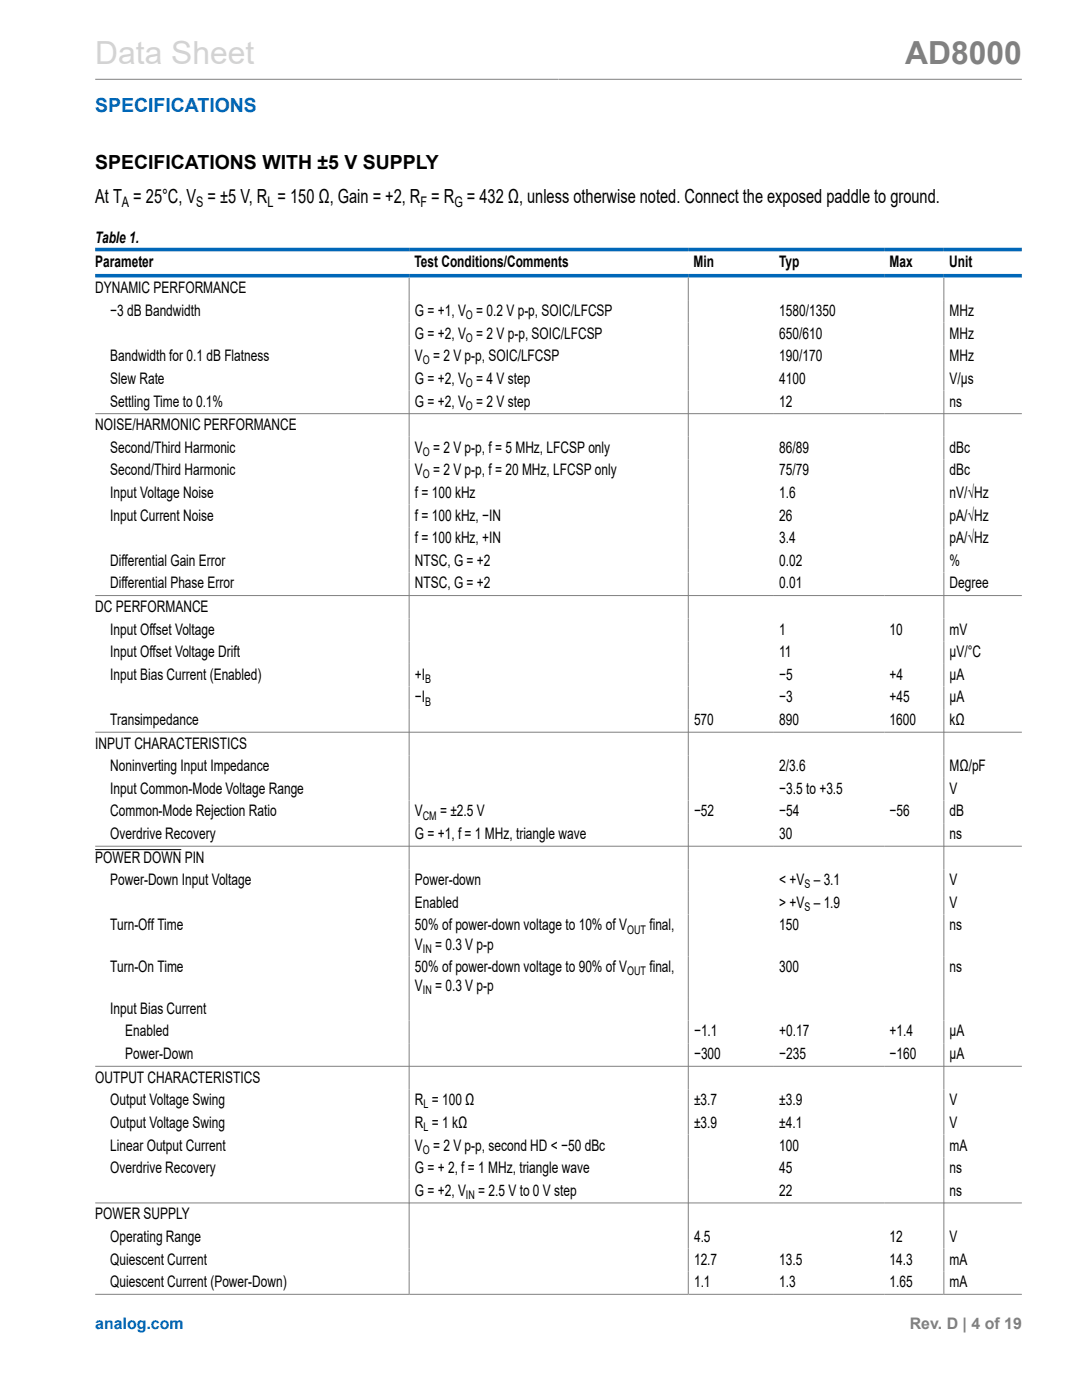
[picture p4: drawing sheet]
<svg xmlns="http://www.w3.org/2000/svg" width="216mm" height="279mm" viewBox="0 0 216 279" stroke-linecap="round" stroke-linejoin="round" font-family="sans-serif">
<defs><g id="words">
<text font-size="6.3" fill="#d3d3d3" x="19" y="12.7">Data Sheet</text>
<text font-size="6.3" fill="#808080" x="180.6" y="12.7">AD8000</text>
<text font-size="3.9" fill="#0067b8" x="19" y="22.3">SPECIFICATIONS</text>
<g font-size="3.9">
<text x="19" y="33.8">SPECIFICATIONS WITH ±5 V SUPPLY</text>
<text x="19" y="40.5">At T = 25°C, V = ±5 V, R = 150 Ω, Gain = +2, R = R = 432 Ω, unless otherwise noted. Connect the exposed paddle to ground.</text>
</g>
<g font-size="3.2">
<text x="19" y="48.5">Table 1.</text>
<text x="19" y="53.3">Parameter</text>
<text x="82.7" y="53.3">Test Conditions/Comments</text>
<text x="138.4" y="53.3">Min</text>
<text x="155.5" y="53.3">Typ</text>
<text x="177.5" y="53.3">Max</text>
<text x="189.4" y="53.3">Unit</text>
<text x="19" y="58.5">DYNAMIC PERFORMANCE</text>
<text x="22" y="63.1">−3 dB Bandwidth</text>
<text x="82.8" y="63.1">G = +1, V = 0.2 V p-p, SOIC/LFCSP</text>
<text x="155.5" y="63.1">1580/1350</text>
<text x="189.5" y="63.1">MHz</text>
<text x="82.8" y="67.6">G = +2, V = 2 V p-p, SOIC/LFCSP</text>
<text x="155.5" y="67.6">650/610</text>
<text x="189.5" y="67.6">MHz</text>
<text x="22" y="76.6">Slew Rate</text>
<text x="22" y="72.1">Bandwidth for 0.1 dB Flatness</text>
<text x="82.8" y="76.6">G = +2, V = 4 V step</text>
<text x="82.8" y="72.1">V = 2 V p-p, SOIC/LFCSP</text>
<text x="155.5" y="72.1">190/170</text>
<text x="155.5" y="76.6">4100</text>
<text x="189.5" y="72.1">MHz</text>
<text x="189.5" y="76.6">V/µs</text>
<text x="22" y="81.1">Settling Time to 0.1%</text>
<text x="82.8" y="81.1">G = +2, V = 2 V step</text>
<text x="155.5" y="81.1">12</text>
<text x="189.5" y="81.1">ns</text>
<text x="19" y="85.8">NOISE/HARMONIC PERFORMANCE</text>
<text x="22" y="90.3">Second/Third Harmonic</text>
<text x="22" y="94.8">Second/Third Harmonic</text>
<text x="82.8" y="90.3">V = 2 V p-p, f = 5 MHz, LFCSP only</text>
<text x="82.8" y="94.8">V = 2 V p-p, f = 20 MHz, LFCSP only</text>
<text x="155.5" y="90.3">86/89</text>
<text x="155.5" y="94.8">75/79</text>
<text x="189.5" y="90.3">dBc</text>
<text x="189.5" y="94.8">dBc</text>
<text x="22" y="99.4">Input Voltage Noise</text>
<text x="82.8" y="99.4">f = 100 kHz</text>
<text x="155.5" y="99.4">1.6</text>
<text x="189.5" y="99.4">nV/√Hz</text>
<text x="22" y="103.9">Input Current Noise</text>
<text x="82.8" y="103.9">f = 100 kHz, −IN</text>
<text x="155.5" y="103.9">26</text>
<text x="189.5" y="103.9">pA/√Hz</text>
<text x="22" y="112.9">Differential Gain Error</text>
<text x="82.8" y="108.4">f = 100 kHz, +IN</text>
<text x="82.8" y="112.9">NTSC, G = +2</text>
<text x="155.5" y="108.4">3.4</text>
<text x="155.5" y="112.9">0.02</text>
<text x="189.5" y="108.4">pA/√Hz</text>
<text x="189.5" y="112.9">%</text>
<text x="22" y="117.4">Differential Phase Error</text>
<text x="82.8" y="117.4">NTSC, G = +2</text>
<text x="155.5" y="117.4">0.01</text>
<text x="189.5" y="117.4">Degree</text>
<text x="19" y="122.1">DC PERFORMANCE</text>
<text x="22" y="126.6">Input Offset Voltage</text>
<text x="22" y="131.1">Input Offset Voltage Drift</text>
<text x="155.5" y="126.6">1</text>
<text x="155.5" y="131.1">11</text>
<text x="177.5" y="126.6">10</text>
<text x="189.5" y="126.6">mV</text>
<text x="189.5" y="131.1">µV/°C</text>
<text x="22" y="135.7">Input Bias Current (Enabled)</text>
<text x="82.8" y="135.7">+I</text>
<text x="155.5" y="135.7">−5</text>
<text x="177.5" y="135.7">+4</text>
<text x="189.5" y="135.7">µA</text>
<text x="82.8" y="140.2">−I</text>
<text x="155.5" y="140.2">−3</text>
<text x="177.5" y="140.2">+45</text>
<text x="189.5" y="140.2">µA</text>
<text x="19" y="149.4">INPUT CHARACTERISTICS</text>
<text x="22" y="144.7">Transimpedance</text>
<text x="138.5" y="144.7">570</text>
<text x="155.5" y="144.7">890</text>
<text x="177.5" y="144.7">1600</text>
<text x="189.5" y="144.7">kΩ</text>
<text x="22" y="153.9">Noninverting Input Impedance</text>
<text x="155.5" y="153.9">2/3.6</text>
<text x="189.5" y="153.9">MΩ/pF</text>
<text x="22" y="158.4">Input Common-Mode Voltage Range</text>
<text x="155.5" y="158.4">−3.5 to +3.5</text>
<text x="189.5" y="158.4">V</text>
<text x="22" y="167.5">Overdrive Recovery</text>
<text x="22" y="162.9">Common-Mode Rejection Ratio</text>
<text x="82.8" y="167.5">G = +1, f = 1 MHz, triangle wave</text>
<text x="82.8" y="162.9">V</text>
<text x="87.8" y="162.9">= ±2.5 V</text>
<text x="138.5" y="162.9">−52</text>
<text x="155.5" y="162.9">−54</text>
<text x="155.5" y="167.5">30</text>
<text x="177.5" y="162.9">−56</text>
<text x="189.5" y="162.9">dB</text>
<text x="189.5" y="167.5">ns</text>
<text x="19" y="172.1">POWER DOWN PIN</text>
<text x="22" y="176.7">Power-Down Input Voltage</text>
<text x="82.8" y="176.7">Power-down</text>
<text x="155.5" y="176.7">&lt; +V – 3.1</text>
<text x="189.5" y="176.7">V</text>
<text x="22" y="185.7">Turn-Off Time</text>
<text x="82.8" y="185.7">50% of power-down voltage to 10% of V</text>
<text x="82.8" y="181.2">Enabled</text>
<text x="129.6" y="185.7">final,</text>
<text x="155.5" y="185.7">150</text>
<text x="155.5" y="181.2">&gt; +V – 1.9</text>
<text x="189.5" y="181.2">V</text>
<text x="189.5" y="185.7">ns</text>
<text x="82.8" y="189.5">V</text>
<text x="86.8" y="189.5">= 0.3 V p-p</text>
<text x="22" y="194">Turn-On Time</text>
<text x="82.8" y="194">50% of power-down voltage to 90% of V</text>
<text x="82.8" y="197.8">V</text>
<text x="86.8" y="197.8">= 0.3 V p-p</text>
<text x="129.6" y="194">final,</text>
<text x="155.5" y="194">300</text>
<text x="189.5" y="194">ns</text>
<text x="22" y="202.3">Input Bias Current</text>
<text x="25" y="206.9">Enabled</text>
<text x="138.5" y="206.9">−1.1</text>
<text x="155.5" y="206.9">+0.17</text>
<text x="177.5" y="206.9">+1.4</text>
<text x="189.5" y="206.9">µA</text>
<text x="25" y="211.4">Power-Down</text>
<text x="138.5" y="211.4">−300</text>
<text x="155.5" y="211.4">−235</text>
<text x="177.5" y="211.4">−160</text>
<text x="189.5" y="211.4">µA</text>
<text x="19" y="216.1">OUTPUT CHARACTERISTICS</text>
<text x="22" y="220.6">Output Voltage Swing</text>
<text x="82.8" y="220.6">R = 100 Ω</text>
<text x="138.5" y="220.6">±3.7</text>
<text x="155.5" y="220.6">±3.9</text>
<text x="189.5" y="220.6">V</text>
<text x="22" y="225.1">Output Voltage Swing</text>
<text x="82.8" y="225.1">R = 1 kΩ</text>
<text x="138.5" y="225.1">±3.9</text>
<text x="155.5" y="225.1">±4.1</text>
<text x="189.5" y="225.1">V</text>
<text x="22" y="229.6">Linear Output Current</text>
<text x="82.8" y="229.6">V = 2 V p-p, second HD &lt; −50 dBc</text>
<text x="155.5" y="229.6">100</text>
<text x="189.5" y="229.6">mA</text>
<text x="22" y="234.1">Overdrive Recovery</text>
<text x="82.8" y="234.1">G = + 2, f = 1 MHz, triangle wave</text>
<text x="82.8" y="238.6">G = +2, V</text>
<text x="95.4" y="238.6">= 2.5 V to 0 V step</text>
<text x="155.5" y="234.1">45</text>
<text x="155.5" y="238.6">22</text>
<text x="189.5" y="234.1">ns</text>
<text x="189.5" y="238.6">ns</text>
<text x="19" y="243.3">POWER SUPPLY</text>
<text x="22" y="247.8">Operating Range</text>
<text x="138.5" y="247.8">4.5</text>
<text x="177.5" y="247.8">12</text>
<text x="189.5" y="247.8">V</text>
<text x="22" y="252.4">Quiescent Current</text>
<text x="22" y="256.9">Quiescent Current (Power-Down)</text>
<text x="138.5" y="252.4">12.7</text>
<text x="138.5" y="256.9">1.1</text>
<text x="155.5" y="252.4">13.5</text>
<text x="155.5" y="256.9">1.3</text>
<text x="177.5" y="252.4">14.3</text>
<text x="177.5" y="256.9">1.65</text>
<text x="189.5" y="252.4">mA</text>
<text x="189.5" y="256.9">mA</text>
</g>
<text font-size="3.2" fill="#0067b8" x="19" y="265.3">analog.com</text>
<text font-size="3.2" fill="#808080" x="181.5" y="265.3">Rev. D | 4 of 19</text>
<g font-size="2.9">
<text x="24.3" y="41.3">A</text>
<text x="39.2" y="41.3">S</text>
<text x="53.4" y="41.3">L</text>
<text x="83.9" y="41.3">F</text>
<text x="90.7" y="41.3">G</text>
</g>
<g font-size="2.4">
<text x="93" y="63.7">O</text>
<text x="93" y="68.2">O</text>
<text x="84.4" y="72.7">O</text>
<text x="93" y="77.2">O</text>
<text x="93" y="81.8">O</text>
<text x="84.4" y="91">O</text>
<text x="84.4" y="95.5">O</text>
<text x="84.8" y="136.3">B</text>
<text x="84.8" y="140.8">B</text>
<text x="84.4" y="163.6">CM</text>
<text x="160.5" y="177.3">S</text>
<text x="160.5" y="181.8">S</text>
<text x="84.4" y="190.1">IN</text>
<text x="125.1" y="186.3">OUT</text>
<text x="125.1" y="194.6">OUT</text>
<text x="84.4" y="198.5">IN</text>
<text x="84.5" y="221.2">L</text>
<text x="84.5" y="225.7">L</text>
<text x="84.4" y="230.2">O</text>
<text x="93" y="239.3">IN</text>
</g>
</g></defs>
<path d="M19 15.8h184.9M81.6 55.4v202.8M137.3 55.4v202.8M188.3 55.4v202.8M19 82.6h184.9M19 118.9h184.9M19 146.1h184.9M19 168.9h184.9M19 212.8h184.9M19 240.1h184.9M19 258.3h184.9" fill="none" stroke="#808080" stroke-width=".2"/>
<path d="M19 169.6h17.2" fill="none" stroke="#000" stroke-width=".2"/>
<path d="M19 49.8h184.9M19 55h184.9" fill="none" stroke="#0067b8" stroke-width=".71"/>
<use href="#words"/>
</svg>
